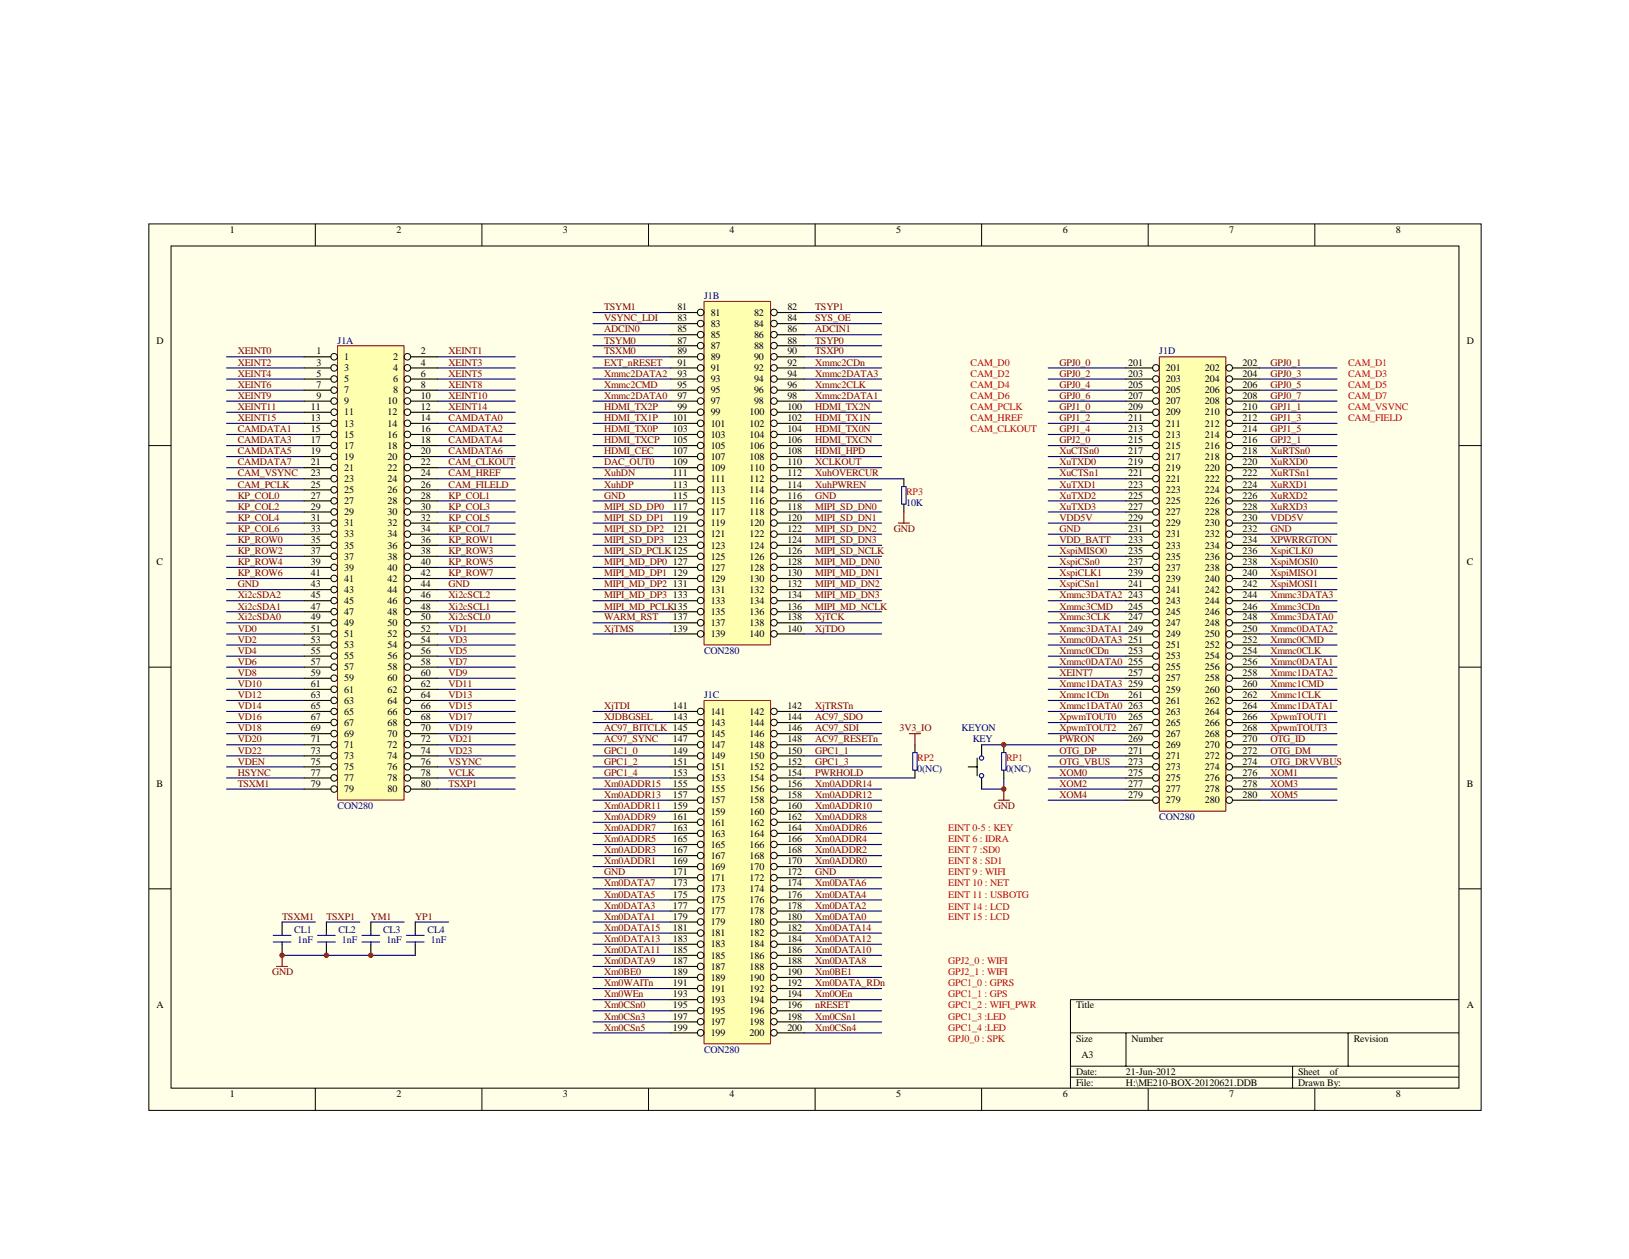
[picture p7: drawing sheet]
<svg xmlns="http://www.w3.org/2000/svg" width="279mm" height="216mm" viewBox="0 0 279 216" stroke-linecap="round" stroke-linejoin="round" font-family="sans-serif">
<defs><g id="words">
<g font-size="1.7">
<text x="39.4" y="39.9">1</text>
<text x="68" y="39.9">2</text>
<text x="96.6" y="39.9">3</text>
<text x="125.1" y="39.9">4</text>
<text x="153.7" y="39.9">5</text>
<text x="182.3" y="39.9">6</text>
<text x="210.8" y="39.9">7</text>
<text x="239.4" y="39.9">8</text>
<text x="116.2" y="53.2">81</text>
<text x="135" y="53.2">82</text>
<text x="26.9" y="58.9">D</text>
<text x="116.2" y="55.1">83</text>
<text x="116.2" y="57">85</text>
<text x="116.2" y="58.9">87</text>
<text x="121.9" y="54.1">81</text>
<text x="121.9" y="56">83</text>
<text x="121.9" y="58">85</text>
<text x="121.9" y="59.9">87</text>
<text x="129.3" y="54.1">82</text>
<text x="129.3" y="56">84</text>
<text x="129.3" y="58">86</text>
<text x="129.3" y="59.9">88</text>
<text x="135" y="55.1">84</text>
<text x="135" y="57">86</text>
<text x="135" y="58.9">88</text>
<text x="251.6" y="58.9">D</text>
<text x="54.3" y="60.8">1</text>
<text x="54.3" y="62.7">3</text>
<text x="54.3" y="64.6">5</text>
<text x="59" y="61.7">1</text>
<text x="59" y="63.6">3</text>
<text x="59" y="65.6">5</text>
<text x="67.4" y="61.7">2</text>
<text x="67.4" y="63.6">4</text>
<text x="67.4" y="65.6">6</text>
<text x="72.2" y="60.8">2</text>
<text x="72.2" y="62.7">4</text>
<text x="72.2" y="64.6">6</text>
<text x="116.2" y="60.8">89</text>
<text x="116.2" y="62.7">91</text>
<text x="116.2" y="64.6">93</text>
<text x="121.9" y="61.7">89</text>
<text x="121.9" y="63.6">91</text>
<text x="121.9" y="65.6">93</text>
<text x="129.3" y="61.7">90</text>
<text x="129.3" y="63.6">92</text>
<text x="129.3" y="65.6">94</text>
<text x="135" y="60.8">90</text>
<text x="135" y="62.7">92</text>
<text x="135" y="64.6">94</text>
<text x="193.5" y="62.7">201</text>
<text x="193.5" y="64.6">203</text>
<text x="200" y="63.6">201</text>
<text x="200" y="65.6">203</text>
<text x="206.7" y="63.6">202</text>
<text x="206.7" y="65.6">204</text>
<text x="213.1" y="62.7">202</text>
<text x="213.1" y="64.6">204</text>
<text x="53.3" y="70.3">11</text>
<text x="54.3" y="66.5">7</text>
<text x="54.3" y="68.4">9</text>
<text x="59" y="67.5">7</text>
<text x="59" y="69.3">9</text>
<text x="59" y="71.2">11</text>
<text x="66.5" y="69.3">10</text>
<text x="66.5" y="71.2">12</text>
<text x="67.4" y="67.5">8</text>
<text x="72.2" y="68.4">10</text>
<text x="72.2" y="70.3">12</text>
<text x="72.2" y="66.5">8</text>
<text x="116.2" y="66.5">95</text>
<text x="116.2" y="68.4">97</text>
<text x="116.2" y="70.3">99</text>
<text x="121.9" y="67.5">95</text>
<text x="121.9" y="69.3">97</text>
<text x="121.9" y="71.2">99</text>
<text x="128.6" y="71.2">100</text>
<text x="129.3" y="67.5">96</text>
<text x="129.3" y="69.3">98</text>
<text x="135" y="70.3">100</text>
<text x="135" y="66.5">96</text>
<text x="135" y="68.4">98</text>
<text x="193.5" y="66.5">205</text>
<text x="193.5" y="68.4">207</text>
<text x="193.5" y="70.3">209</text>
<text x="200" y="67.5">205</text>
<text x="200" y="69.3">207</text>
<text x="200" y="71.2">209</text>
<text x="206.7" y="67.5">206</text>
<text x="206.7" y="69.3">208</text>
<text x="206.7" y="71.2">210</text>
<text x="213.1" y="66.5">206</text>
<text x="213.1" y="68.4">208</text>
<text x="213.1" y="70.3">210</text>
<text x="53.3" y="72.2">13</text>
<text x="53.3" y="74.1">15</text>
<text x="53.3" y="76">17</text>
<text x="53.3" y="77.9">19</text>
<text x="59" y="73.2">13</text>
<text x="59" y="75.1">15</text>
<text x="59" y="77">17</text>
<text x="66.5" y="73.2">14</text>
<text x="66.5" y="75.1">16</text>
<text x="66.5" y="77">18</text>
<text x="72.2" y="72.2">14</text>
<text x="72.2" y="74.1">16</text>
<text x="72.2" y="76">18</text>
<text x="72.2" y="77.9">20</text>
<text x="115.4" y="72.2">101</text>
<text x="115.4" y="74.1">103</text>
<text x="115.4" y="76">105</text>
<text x="115.4" y="77.9">107</text>
<text x="121.9" y="73.2">101</text>
<text x="121.9" y="75.1">103</text>
<text x="121.9" y="77">105</text>
<text x="128.6" y="73.2">102</text>
<text x="128.6" y="75.1">104</text>
<text x="128.6" y="77">106</text>
<text x="135" y="72.2">102</text>
<text x="135" y="74.1">104</text>
<text x="135" y="76">106</text>
<text x="135" y="77.9">108</text>
<text x="193.5" y="72.2">211</text>
<text x="193.5" y="74.1">213</text>
<text x="193.5" y="76">215</text>
<text x="193.5" y="77.9">217</text>
<text x="200" y="73.2">211</text>
<text x="200" y="75.1">213</text>
<text x="200" y="77">215</text>
<text x="206.7" y="73.2">212</text>
<text x="206.7" y="75.1">214</text>
<text x="206.7" y="77">216</text>
<text x="213.1" y="72.2">212</text>
<text x="213.1" y="74.1">214</text>
<text x="213.1" y="76">216</text>
<text x="213.1" y="77.9">218</text>
<text x="53.3" y="79.8">21</text>
<text x="53.3" y="81.7">23</text>
<text x="53.3" y="83.6">25</text>
<text x="59" y="78.8">19</text>
<text x="59" y="80.8">21</text>
<text x="59" y="82.7">23</text>
<text x="66.5" y="78.8">20</text>
<text x="66.5" y="80.8">22</text>
<text x="66.5" y="82.7">24</text>
<text x="72.2" y="79.8">22</text>
<text x="72.2" y="81.7">24</text>
<text x="72.2" y="83.6">26</text>
<text x="115.4" y="79.8">109</text>
<text x="115.4" y="81.7">111</text>
<text x="115.4" y="83.6">113</text>
<text x="121.9" y="78.8">107</text>
<text x="121.9" y="80.8">109</text>
<text x="121.9" y="82.7">111</text>
<text x="128.6" y="78.8">108</text>
<text x="128.6" y="80.8">110</text>
<text x="128.6" y="82.7">112</text>
<text x="135" y="79.8">110</text>
<text x="135" y="81.7">112</text>
<text x="135" y="83.6">114</text>
<text x="193.5" y="79.8">219</text>
<text x="193.5" y="81.7">221</text>
<text x="193.5" y="83.6">223</text>
<text x="200" y="78.8">217</text>
<text x="200" y="80.8">219</text>
<text x="200" y="82.7">221</text>
<text x="206.7" y="78.8">218</text>
<text x="206.7" y="80.8">220</text>
<text x="206.7" y="82.7">222</text>
<text x="213.1" y="79.8">220</text>
<text x="213.1" y="81.7">222</text>
<text x="213.1" y="83.6">224</text>
<text x="53.3" y="85.5">27</text>
<text x="53.3" y="87.4">29</text>
<text x="53.3" y="89.3">31</text>
<text x="59" y="84.6">25</text>
<text x="59" y="86.5">27</text>
<text x="59" y="88.3">29</text>
<text x="66.5" y="84.6">26</text>
<text x="66.5" y="86.5">28</text>
<text x="66.5" y="88.3">30</text>
<text x="72.2" y="85.5">28</text>
<text x="72.2" y="87.4">30</text>
<text x="72.2" y="89.3">32</text>
<text x="115.4" y="85.5">115</text>
<text x="115.4" y="87.4">117</text>
<text x="115.4" y="89.3">119</text>
<text x="121.9" y="84.6">113</text>
<text x="121.9" y="86.5">115</text>
<text x="121.9" y="88.3">117</text>
<text x="128.6" y="84.6">114</text>
<text x="128.6" y="86.5">116</text>
<text x="128.6" y="88.3">118</text>
<text x="135" y="85.5">116</text>
<text x="135" y="87.4">118</text>
<text x="135" y="89.3">120</text>
<text x="193.5" y="85.5">225</text>
<text x="193.5" y="87.4">227</text>
<text x="193.5" y="89.3">229</text>
<text x="200" y="84.6">223</text>
<text x="200" y="86.5">225</text>
<text x="200" y="88.3">227</text>
<text x="206.7" y="84.6">224</text>
<text x="206.7" y="86.5">226</text>
<text x="206.7" y="88.3">228</text>
<text x="213.1" y="85.5">226</text>
<text x="213.1" y="87.4">228</text>
<text x="213.1" y="89.3">230</text>
<text x="53.3" y="91.2">33</text>
<text x="53.3" y="93.1">35</text>
<text x="53.3" y="95">37</text>
<text x="59" y="90.3">31</text>
<text x="59" y="92.2">33</text>
<text x="59" y="94.1">35</text>
<text x="59" y="96">37</text>
<text x="66.5" y="90.3">32</text>
<text x="66.5" y="92.2">34</text>
<text x="66.5" y="94.1">36</text>
<text x="66.5" y="96">38</text>
<text x="72.2" y="91.2">34</text>
<text x="72.2" y="93.1">36</text>
<text x="72.2" y="95">38</text>
<text x="115.4" y="91.2">121</text>
<text x="115.4" y="93.1">123</text>
<text x="121.9" y="90.3">119</text>
<text x="121.9" y="92.2">121</text>
<text x="121.9" y="94.1">123</text>
<text x="121.9" y="96">125</text>
<text x="128.6" y="90.3">120</text>
<text x="128.6" y="92.2">122</text>
<text x="128.6" y="94.1">124</text>
<text x="128.6" y="96">126</text>
<text x="135" y="91.2">122</text>
<text x="135" y="93.1">124</text>
<text x="135" y="95">126</text>
<text x="193.5" y="91.2">231</text>
<text x="193.5" y="93.1">233</text>
<text x="193.5" y="95">235</text>
<text x="200" y="90.3">229</text>
<text x="200" y="92.2">231</text>
<text x="200" y="94.1">233</text>
<text x="200" y="96">235</text>
<text x="206.7" y="90.3">230</text>
<text x="206.7" y="92.2">232</text>
<text x="206.7" y="94.1">234</text>
<text x="206.7" y="96">236</text>
<text x="213.1" y="91.2">232</text>
<text x="213.1" y="93.1">234</text>
<text x="213.1" y="95">236</text>
<text x="26.9" y="96.9">C</text>
<text x="53.3" y="96.9">39</text>
<text x="53.3" y="98.8">41</text>
<text x="53.3" y="100.7">43</text>
<text x="59" y="97.9">39</text>
<text x="59" y="99.8">41</text>
<text x="59" y="101.7">43</text>
<text x="66.5" y="97.9">40</text>
<text x="66.5" y="99.8">42</text>
<text x="66.5" y="101.7">44</text>
<text x="72.2" y="96.9">40</text>
<text x="72.2" y="98.8">42</text>
<text x="72.2" y="100.7">44</text>
<text x="115.4" y="96.9">127</text>
<text x="115.4" y="98.8">129</text>
<text x="115.4" y="100.7">131</text>
<text x="121.9" y="97.9">127</text>
<text x="121.9" y="99.8">129</text>
<text x="121.9" y="101.7">131</text>
<text x="128.6" y="97.9">128</text>
<text x="128.6" y="99.8">130</text>
<text x="128.6" y="101.7">132</text>
<text x="135" y="96.9">128</text>
<text x="135" y="98.8">130</text>
<text x="135" y="100.7">132</text>
<text x="193.5" y="96.9">237</text>
<text x="193.5" y="98.8">239</text>
<text x="193.5" y="100.7">241</text>
<text x="200" y="97.9">237</text>
<text x="200" y="99.8">239</text>
<text x="200" y="101.7">241</text>
<text x="206.7" y="97.9">238</text>
<text x="206.7" y="99.8">240</text>
<text x="206.7" y="101.7">242</text>
<text x="213.1" y="96.9">238</text>
<text x="213.1" y="98.8">240</text>
<text x="213.1" y="100.7">242</text>
<text x="251.6" y="96.9">C</text>
<text x="53.3" y="102.6">45</text>
<text x="53.3" y="104.5">47</text>
<text x="53.3" y="106.4">49</text>
<text x="59" y="103.6">45</text>
<text x="59" y="105.5">47</text>
<text x="59" y="107.4">49</text>
<text x="66.5" y="103.6">46</text>
<text x="66.5" y="105.5">48</text>
<text x="66.5" y="107.4">50</text>
<text x="72.2" y="102.6">46</text>
<text x="72.2" y="104.5">48</text>
<text x="72.2" y="106.4">50</text>
<text x="115.4" y="102.6">133</text>
<text x="115.4" y="106.4">137</text>
<text x="121.9" y="103.6">133</text>
<text x="121.9" y="105.5">135</text>
<text x="121.9" y="107.4">137</text>
<text x="128.6" y="103.6">134</text>
<text x="128.6" y="105.5">136</text>
<text x="128.6" y="107.4">138</text>
<text x="135" y="102.6">134</text>
<text x="135" y="104.5">136</text>
<text x="135" y="106.4">138</text>
<text x="193.5" y="102.6">243</text>
<text x="193.5" y="104.5">245</text>
<text x="193.5" y="106.4">247</text>
<text x="200" y="103.6">243</text>
<text x="200" y="105.5">245</text>
<text x="200" y="107.4">247</text>
<text x="206.7" y="103.6">244</text>
<text x="206.7" y="105.5">246</text>
<text x="206.7" y="107.4">248</text>
<text x="213.1" y="102.6">244</text>
<text x="213.1" y="104.5">246</text>
<text x="213.1" y="106.4">248</text>
<text x="53.3" y="108.3">51</text>
<text x="53.3" y="110.2">53</text>
<text x="53.3" y="112.1">55</text>
<text x="59" y="109.3">51</text>
<text x="59" y="111.2">53</text>
<text x="59" y="113.1">55</text>
<text x="66.5" y="109.3">52</text>
<text x="66.5" y="111.2">54</text>
<text x="66.5" y="113.1">56</text>
<text x="72.2" y="108.3">52</text>
<text x="72.2" y="110.2">54</text>
<text x="72.2" y="112.1">56</text>
<text x="115.4" y="108.3">139</text>
<text x="121.9" y="109.3">139</text>
<text x="128.6" y="109.3">140</text>
<text x="135" y="108.3">140</text>
<text x="193.5" y="110.2">251</text>
<text x="193.5" y="112.1">253</text>
<text x="193.5" y="108.3">249</text>
<text x="200" y="111.2">251</text>
<text x="200" y="113.1">253</text>
<text x="200" y="109.3">249</text>
<text x="206.7" y="111.2">252</text>
<text x="206.7" y="113.1">254</text>
<text x="206.7" y="109.3">250</text>
<text x="213.1" y="110.2">252</text>
<text x="213.1" y="112.1">254</text>
<text x="213.1" y="108.3">250</text>
<text x="53.3" y="114">57</text>
<text x="53.3" y="115.9">59</text>
<text x="53.3" y="117.8">61</text>
<text x="53.3" y="119.7">63</text>
<text x="59" y="115">57</text>
<text x="59" y="116.9">59</text>
<text x="59" y="118.8">61</text>
<text x="66.5" y="115">58</text>
<text x="66.5" y="116.9">60</text>
<text x="66.5" y="118.8">62</text>
<text x="72.2" y="114">58</text>
<text x="72.2" y="115.9">60</text>
<text x="72.2" y="117.8">62</text>
<text x="72.2" y="119.7">64</text>
<text x="193.5" y="114">255</text>
<text x="193.5" y="115.9">257</text>
<text x="193.5" y="117.8">259</text>
<text x="193.5" y="119.7">261</text>
<text x="200" y="115">255</text>
<text x="200" y="116.9">257</text>
<text x="200" y="118.8">259</text>
<text x="206.7" y="115">256</text>
<text x="206.7" y="116.9">258</text>
<text x="206.7" y="118.8">260</text>
<text x="213.1" y="114">256</text>
<text x="213.1" y="115.9">258</text>
<text x="213.1" y="117.8">260</text>
<text x="213.1" y="119.7">262</text>
<text x="53.3" y="121.6">65</text>
<text x="53.3" y="123.5">67</text>
<text x="53.3" y="125.4">69</text>
<text x="59" y="120.7">63</text>
<text x="59" y="122.6">65</text>
<text x="59" y="124.5">67</text>
<text x="66.5" y="120.7">64</text>
<text x="66.5" y="122.6">66</text>
<text x="66.5" y="124.5">68</text>
<text x="72.2" y="121.6">66</text>
<text x="72.2" y="123.5">68</text>
<text x="72.2" y="125.4">70</text>
<text x="115.4" y="121.6">141</text>
<text x="115.4" y="123.5">143</text>
<text x="121.9" y="122.6">141</text>
<text x="121.9" y="124.5">143</text>
<text x="128.6" y="122.6">142</text>
<text x="128.6" y="124.5">144</text>
<text x="135" y="121.6">142</text>
<text x="135" y="123.5">144</text>
<text x="135" y="125.4">146</text>
<text x="193.5" y="121.6">263</text>
<text x="193.5" y="123.5">265</text>
<text x="193.5" y="125.4">267</text>
<text x="200" y="120.7">261</text>
<text x="200" y="122.6">263</text>
<text x="200" y="124.5">265</text>
<text x="206.7" y="120.7">262</text>
<text x="206.7" y="122.6">264</text>
<text x="206.7" y="124.5">266</text>
<text x="213.1" y="121.6">264</text>
<text x="213.1" y="123.5">266</text>
<text x="213.1" y="125.4">268</text>
<text x="53.3" y="127.3">71</text>
<text x="53.3" y="129.2">73</text>
<text x="53.3" y="131.1">75</text>
<text x="59" y="126.4">69</text>
<text x="59" y="128.3">71</text>
<text x="59" y="130.2">73</text>
<text x="66.5" y="126.4">70</text>
<text x="66.5" y="128.3">72</text>
<text x="66.5" y="130.2">74</text>
<text x="72.2" y="127.3">72</text>
<text x="72.2" y="129.2">74</text>
<text x="72.2" y="131.1">76</text>
<text x="115.4" y="131.1">151</text>
<text x="115.4" y="127.3">147</text>
<text x="115.4" y="129.2">149</text>
<text x="121.9" y="126.4">145</text>
<text x="121.9" y="128.3">147</text>
<text x="121.9" y="130.2">149</text>
<text x="128.6" y="126.4">146</text>
<text x="128.6" y="128.3">148</text>
<text x="128.6" y="130.2">150</text>
<text x="135" y="131.1">152</text>
<text x="135" y="127.3">148</text>
<text x="135" y="129.2">150</text>
<text x="193.5" y="127.3">269</text>
<text x="193.5" y="129.2">271</text>
<text x="193.5" y="131.1">273</text>
<text x="200" y="126.4">267</text>
<text x="200" y="128.3">269</text>
<text x="200" y="130.2">271</text>
<text x="206.7" y="126.4">268</text>
<text x="206.7" y="128.3">270</text>
<text x="206.7" y="130.2">272</text>
<text x="213.1" y="127.3">270</text>
<text x="213.1" y="129.2">272</text>
<text x="213.1" y="131.1">274</text>
<text x="26.9" y="134.9">B</text>
<text x="53.3" y="133">77</text>
<text x="53.3" y="134.9">79</text>
<text x="59" y="132.1">75</text>
<text x="59" y="134">77</text>
<text x="59" y="135.9">79</text>
<text x="66.5" y="132.1">76</text>
<text x="66.5" y="134">78</text>
<text x="66.5" y="135.9">80</text>
<text x="72.2" y="133">78</text>
<text x="72.2" y="134.9">80</text>
<text x="115.4" y="133">153</text>
<text x="115.4" y="134.9">155</text>
<text x="115.4" y="136.8">157</text>
<text x="121.9" y="132.1">151</text>
<text x="121.9" y="134">153</text>
<text x="121.9" y="135.9">155</text>
<text x="121.9" y="137.8">157</text>
<text x="128.6" y="132.1">152</text>
<text x="128.6" y="134">154</text>
<text x="128.6" y="135.9">156</text>
<text x="128.6" y="137.8">158</text>
<text x="135" y="133">154</text>
<text x="135" y="134.9">156</text>
<text x="135" y="136.8">158</text>
<text x="193.5" y="133">275</text>
<text x="193.5" y="134.9">277</text>
<text x="193.5" y="136.8">279</text>
<text x="200" y="132.1">273</text>
<text x="200" y="134">275</text>
<text x="200" y="135.9">277</text>
<text x="200" y="137.8">279</text>
<text x="206.7" y="132.1">274</text>
<text x="206.7" y="134">276</text>
<text x="206.7" y="135.9">278</text>
<text x="206.7" y="137.8">280</text>
<text x="213.1" y="133">276</text>
<text x="213.1" y="134.9">278</text>
<text x="213.1" y="136.8">280</text>
<text x="251.6" y="134.9">B</text>
<text x="115.4" y="138.7">159</text>
<text x="115.4" y="140.6">161</text>
<text x="115.4" y="142.5">163</text>
<text x="121.9" y="139.7">159</text>
<text x="121.9" y="141.6">161</text>
<text x="121.9" y="143.5">163</text>
<text x="128.6" y="139.7">160</text>
<text x="128.6" y="141.6">162</text>
<text x="128.6" y="143.5">164</text>
<text x="135" y="138.7">160</text>
<text x="135" y="140.6">162</text>
<text x="135" y="142.5">164</text>
<text x="115.4" y="144.4">165</text>
<text x="115.4" y="146.3">167</text>
<text x="115.4" y="148.2">169</text>
<text x="121.9" y="145.4">165</text>
<text x="121.9" y="147.3">167</text>
<text x="121.9" y="149.2">169</text>
<text x="128.6" y="145.4">166</text>
<text x="128.6" y="147.3">168</text>
<text x="128.6" y="149.2">170</text>
<text x="135" y="144.4">166</text>
<text x="135" y="146.3">168</text>
<text x="135" y="148.2">170</text>
<text x="115.4" y="150.1">171</text>
<text x="115.4" y="152">173</text>
<text x="115.4" y="153.9">175</text>
<text x="115.4" y="155.8">177</text>
<text x="121.9" y="151.1">171</text>
<text x="121.9" y="153">173</text>
<text x="121.9" y="154.9">175</text>
<text x="128.6" y="151.1">172</text>
<text x="128.6" y="153">174</text>
<text x="128.6" y="154.9">176</text>
<text x="135" y="150.1">172</text>
<text x="135" y="152">174</text>
<text x="135" y="153.9">176</text>
<text x="135" y="155.8">178</text>
<text x="115.4" y="157.7">179</text>
<text x="115.4" y="159.6">181</text>
<text x="115.4" y="161.5">183</text>
<text x="121.9" y="156.8">177</text>
<text x="121.9" y="158.7">179</text>
<text x="121.9" y="160.6">181</text>
<text x="128.6" y="156.8">178</text>
<text x="128.6" y="158.7">180</text>
<text x="128.6" y="160.6">182</text>
<text x="135" y="157.7">180</text>
<text x="135" y="159.6">182</text>
<text x="135" y="161.5">184</text>
<text x="115.4" y="163.4">185</text>
<text x="115.4" y="165.3">187</text>
<text x="115.4" y="167.2">189</text>
<text x="121.9" y="162.5">183</text>
<text x="121.9" y="164.4">185</text>
<text x="121.9" y="166.3">187</text>
<text x="128.6" y="162.5">184</text>
<text x="128.6" y="164.4">186</text>
<text x="128.6" y="166.3">188</text>
<text x="135" y="163.4">186</text>
<text x="135" y="165.3">188</text>
<text x="135" y="167.2">190</text>
<text x="26.9" y="172.9">A</text>
<text x="115.4" y="169.1">191</text>
<text x="115.4" y="171">193</text>
<text x="115.4" y="172.9">195</text>
<text x="121.9" y="168.2">189</text>
<text x="121.9" y="170.1">191</text>
<text x="121.9" y="172">193</text>
<text x="121.9" y="173.9">195</text>
<text x="128.6" y="168.2">190</text>
<text x="128.6" y="170.1">192</text>
<text x="128.6" y="172">194</text>
<text x="128.6" y="173.9">196</text>
<text x="135" y="169.1">192</text>
<text x="135" y="171">194</text>
<text x="135" y="172.9">196</text>
<text x="184.6" y="172.9">Title</text>
<text x="251.6" y="172.9">A</text>
<text x="115.4" y="174.8">197</text>
<text x="115.4" y="176.7">199</text>
<text x="121.9" y="175.8">197</text>
<text x="121.9" y="177.7">199</text>
<text x="128.6" y="175.8">198</text>
<text x="128.6" y="177.7">200</text>
<text x="135" y="174.8">198</text>
<text x="135" y="176.7">200</text>
<text x="184.6" y="178.6">Size</text>
<text x="194.1" y="178.6">Number</text>
<text x="232.2" y="178.6">Revision</text>
<text x="184.6" y="184.3">Date:</text>
<text x="185.5" y="181.5">A3</text>
<text x="193.1" y="184.3">21-Jun-2012</text>
<text x="222.7" y="184.3">Sheet</text>
<text x="228.1" y="184.3">of</text>
<text x="39.4" y="188.1">1</text>
<text x="68" y="188.1">2</text>
<text x="96.6" y="188.1">3</text>
<text x="125.1" y="188.1">4</text>
<text x="153.7" y="188.1">5</text>
<text x="182.3" y="188.1">6</text>
<text x="184.6" y="186.2">File:</text>
<text x="193.1" y="186.2">H:\ME210-BOX-20120621.DDB</text>
<text x="210.8" y="188.1">7</text>
<text x="222.7" y="186.2">Drawn By:</text>
<text x="239.4" y="188.1">8</text>
</g>
<g font-size="1.7" fill="#800000">
<text x="103.6" y="53.2">TSYM1</text>
<text x="139.8" y="53.2">TSYP1</text>
<text x="103.6" y="58.9">TSYM0</text>
<text x="103.6" y="55.1">VSYNC_LDI</text>
<text x="103.6" y="57">ADCIN0</text>
<text x="139.8" y="58.9">TSYP0</text>
<text x="139.8" y="55.1">SYS_OE</text>
<text x="139.8" y="57">ADCIN1</text>
<text x="40.8" y="60.8">XEINT0</text>
<text x="40.8" y="62.7">XEINT2</text>
<text x="40.8" y="64.6">XEINT4</text>
<text x="76.9" y="60.8">XEINT1</text>
<text x="76.9" y="62.7">XEINT3</text>
<text x="76.9" y="64.6">XEINT5</text>
<text x="103.6" y="62.7">EXT_nRESET</text>
<text x="103.6" y="64.6">Xmmc2DATA2</text>
<text x="103.6" y="60.8">TSXM0</text>
<text x="139.8" y="60.8">TSXP0</text>
<text x="139.8" y="64.6">Xmmc2DATA3</text>
<text x="139.8" y="62.7">Xmmc2CDn</text>
<text x="181.7" y="64.6">GPJ0_2</text>
<text x="181.7" y="62.7">GPJ0_0</text>
<text x="217.9" y="64.6">GPJ0_3</text>
<text x="217.9" y="62.7">GPJ0_1</text>
<text x="40.8" y="66.5">XEINT6</text>
<text x="40.8" y="68.4">XEINT9</text>
<text x="40.8" y="70.3">XEINT11</text>
<text x="76.9" y="70.3">XEINT14</text>
<text x="76.9" y="66.5">XEINT8</text>
<text x="76.9" y="68.4">XEINT10</text>
<text x="103.6" y="68.4">Xmmc2DATA0</text>
<text x="103.6" y="70.3">HDMI_TX2P</text>
<text x="103.6" y="66.5">Xmmc2CMD</text>
<text x="139.8" y="68.4">Xmmc2DATA1</text>
<text x="139.8" y="70.3">HDMI_TX2N</text>
<text x="139.8" y="66.5">Xmmc2CLK</text>
<text x="181.7" y="66.5">GPJ0_4</text>
<text x="181.7" y="68.4">GPJ0_6</text>
<text x="181.7" y="70.3">GPJ1_0</text>
<text x="217.9" y="66.5">GPJ0_5</text>
<text x="217.9" y="68.4">GPJ0_7</text>
<text x="217.9" y="70.3">GPJ1_1</text>
<text x="40.8" y="72.2">XEINT15</text>
<text x="40.8" y="74.1">CAMDATA1</text>
<text x="40.8" y="76">CAMDATA3</text>
<text x="40.8" y="77.9">CAMDATA5</text>
<text x="76.9" y="72.2">CAMDATA0</text>
<text x="76.9" y="74.1">CAMDATA2</text>
<text x="76.9" y="76">CAMDATA4</text>
<text x="76.9" y="77.9">CAMDATA6</text>
<text x="103.6" y="77.9">HDMI_CEC</text>
<text x="103.6" y="72.2">HDMI_TX1P</text>
<text x="103.6" y="74.1">HDMI_TX0P</text>
<text x="103.6" y="76">HDMI_TXCP</text>
<text x="139.8" y="77.9">HDMI_HPD</text>
<text x="139.8" y="72.2">HDMI_TX1N</text>
<text x="139.8" y="74.1">HDMI_TX0N</text>
<text x="139.8" y="76">HDMI_TXCN</text>
<text x="181.7" y="72.2">GPJ1_2</text>
<text x="181.7" y="74.1">GPJ1_4</text>
<text x="181.7" y="76">GPJ2_0</text>
<text x="181.7" y="77.9">XuCTSn0</text>
<text x="217.9" y="72.2">GPJ1_3</text>
<text x="217.9" y="74.1">GPJ1_5</text>
<text x="217.9" y="76">GPJ2_1</text>
<text x="217.9" y="77.9">XuRTSn0</text>
<text x="40.8" y="79.8">CAMDATA7</text>
<text x="40.8" y="81.7">CAM_VSYNC</text>
<text x="40.8" y="83.6">CAM_PCLK</text>
<text x="76.9" y="81.7">CAM_HREF</text>
<text x="76.9" y="79.8">CAM_CLKOUT</text>
<text x="76.9" y="83.6">CAM_FILELD</text>
<text x="103.6" y="79.8">DAC_OUT0</text>
<text x="103.6" y="83.6">XuhDP</text>
<text x="103.6" y="81.7">XuhDN</text>
<text x="139.8" y="81.7">XuhOVERCUR</text>
<text x="139.8" y="83.6">XuhPWREN</text>
<text x="139.8" y="79.8">XCLKOUT</text>
<text x="181.7" y="81.7">XuCTSn1</text>
<text x="181.7" y="83.6">XuTXD1</text>
<text x="181.7" y="79.8">XuTXD0</text>
<text x="217.9" y="83.6">XuRXD1</text>
<text x="217.9" y="79.8">XuRXD0</text>
<text x="217.9" y="81.7">XuRTSn1</text>
<text x="40.8" y="85.5">KP_COL0</text>
<text x="40.8" y="87.4">KP_COL2</text>
<text x="40.8" y="89.3">KP_COL4</text>
<text x="76.9" y="85.5">KP_COL1</text>
<text x="76.9" y="87.4">KP_COL3</text>
<text x="76.9" y="89.3">KP_COL5</text>
<text x="103.6" y="87.4">MIPI_SD_DP0</text>
<text x="103.6" y="89.3">MIPI_SD_DP1</text>
<text x="103.6" y="85.5">GND</text>
<text x="139.8" y="85.5">GND</text>
<text x="139.8" y="87.4">MIPI_SD_DN0</text>
<text x="139.8" y="89.3">MIPI_SD_DN1</text>
<text x="181.7" y="87.4">XuTXD3</text>
<text x="181.7" y="85.5">XuTXD2</text>
<text x="181.7" y="89.3">VDD5V</text>
<text x="217.9" y="89.3">VDD5V</text>
<text x="217.9" y="87.4">XuRXD3</text>
<text x="217.9" y="85.5">XuRXD2</text>
<text x="40.8" y="91.2">KP_COL6</text>
<text x="40.8" y="93.1">KP_ROW0</text>
<text x="40.8" y="95">KP_ROW2</text>
<text x="76.9" y="91.2">KP_COL7</text>
<text x="76.9" y="93.1">KP_ROW1</text>
<text x="76.9" y="95">KP_ROW3</text>
<text x="103.6" y="95">MIPI_SD_PCLK125</text>
<text x="103.6" y="91.2">MIPI_SD_DP2</text>
<text x="103.6" y="93.1">MIPI_SD_DP3</text>
<text x="139.8" y="95">MIPI_SD_NCLK</text>
<text x="139.8" y="91.2">MIPI_SD_DN2</text>
<text x="139.8" y="93.1">MIPI_SD_DN3</text>
<text x="153.3" y="91.2">GND</text>
<text x="181.7" y="91.2">GND</text>
<text x="181.7" y="95">XspiMISO0</text>
<text x="181.7" y="93.1">VDD_BATT</text>
<text x="217.9" y="91.2">GND</text>
<text x="217.9" y="95">XspiCLK0</text>
<text x="217.9" y="93.1">XPWRRGTON</text>
<text x="40.8" y="100.7">GND</text>
<text x="40.8" y="96.9">KP_ROW4</text>
<text x="40.8" y="98.8">KP_ROW6</text>
<text x="76.9" y="100.7">GND</text>
<text x="76.9" y="96.9">KP_ROW5</text>
<text x="76.9" y="98.8">KP_ROW7</text>
<text x="103.6" y="96.9">MIPI_MD_DP0</text>
<text x="103.6" y="98.8">MIPI_MD_DP1</text>
<text x="103.6" y="100.7">MIPI_MD_DP2</text>
<text x="139.8" y="96.9">MIPI_MD_DN0</text>
<text x="139.8" y="98.8">MIPI_MD_DN1</text>
<text x="139.8" y="100.7">MIPI_MD_DN2</text>
<text x="181.7" y="96.9">XspiCSn0</text>
<text x="181.7" y="100.7">XspiCSn1</text>
<text x="181.7" y="98.8">XspiCLK1</text>
<text x="217.9" y="96.9">XspiMOSI0</text>
<text x="217.9" y="100.7">XspiMOSI1</text>
<text x="217.9" y="98.8">XspiMISO1</text>
<text x="40.8" y="106.4">Xi2cSDA0</text>
<text x="40.8" y="104.5">Xi2cSDA1</text>
<text x="40.8" y="102.6">Xi2cSDA2</text>
<text x="76.9" y="106.4">Xi2cSCL0</text>
<text x="76.9" y="104.5">Xi2cSCL1</text>
<text x="76.9" y="102.6">Xi2cSCL2</text>
<text x="103.6" y="104.5">MIPI_MD_PCLK135</text>
<text x="103.6" y="102.6">MIPI_MD_DP3</text>
<text x="103.6" y="106.4">WARM_RST</text>
<text x="139.8" y="106.4">XjTCK</text>
<text x="139.8" y="104.5">MIPI_MD_NCLK</text>
<text x="139.8" y="102.6">MIPI_MD_DN3</text>
<text x="181.7" y="104.5">Xmmc3CMD</text>
<text x="181.7" y="106.4">Xmmc3CLK</text>
<text x="181.7" y="102.6">Xmmc3DATA2</text>
<text x="217.9" y="104.5">Xmmc3CDn</text>
<text x="217.9" y="102.6">Xmmc3DATA3</text>
<text x="217.9" y="106.4">Xmmc3DATA0</text>
<text x="40.8" y="108.3">VD0</text>
<text x="40.8" y="110.2">VD2</text>
<text x="40.8" y="112.1">VD4</text>
<text x="76.9" y="108.3">VD1</text>
<text x="76.9" y="110.2">VD3</text>
<text x="76.9" y="112.1">VD5</text>
<text x="103.6" y="108.3">XjTMS</text>
<text x="139.8" y="108.3">XjTDO</text>
<text x="181.7" y="112.1">Xmmc0CDn</text>
<text x="181.7" y="108.3">Xmmc3DATA1</text>
<text x="181.7" y="110.2">Xmmc0DATA3</text>
<text x="217.9" y="110.2">Xmmc0CMD</text>
<text x="217.9" y="112.1">Xmmc0CLK</text>
<text x="217.9" y="108.3">Xmmc0DATA2</text>
<text x="40.8" y="114">VD6</text>
<text x="40.8" y="115.9">VD8</text>
<text x="40.8" y="117.8">VD10</text>
<text x="40.8" y="119.7">VD12</text>
<text x="76.9" y="114">VD7</text>
<text x="76.9" y="115.9">VD9</text>
<text x="76.9" y="117.8">VD11</text>
<text x="76.9" y="119.7">VD13</text>
<text x="181.7" y="115.9">XEINT7</text>
<text x="181.7" y="119.7">Xmmc1CDn</text>
<text x="181.7" y="117.8">Xmmc1DATA3</text>
<text x="181.7" y="114">Xmmc0DATA0</text>
<text x="217.9" y="114">Xmmc0DATA1</text>
<text x="217.9" y="117.8">Xmmc1CMD</text>
<text x="217.9" y="119.7">Xmmc1CLK</text>
<text x="217.9" y="115.9">Xmmc1DATA2</text>
<text x="40.8" y="123.5">VD16</text>
<text x="40.8" y="125.4">VD18</text>
<text x="40.8" y="121.6">VD14</text>
<text x="76.9" y="123.5">VD17</text>
<text x="76.9" y="125.4">VD19</text>
<text x="76.9" y="121.6">VD15</text>
<text x="103.6" y="123.5">XJDBGSEL</text>
<text x="103.6" y="125.4">AC97_BITCLK 145</text>
<text x="103.6" y="121.6">XjTDI</text>
<text x="139.8" y="125.4">AC97_SDI</text>
<text x="139.8" y="123.5">AC97_SDO</text>
<text x="139.8" y="121.6">XjTRSTn</text>
<text x="154.3" y="125.4">3V3_IO</text>
<text x="181.7" y="123.5">XpwmTOUT0</text>
<text x="181.7" y="125.4">XpwmTOUT2</text>
<text x="181.7" y="121.6">Xmmc1DATA0</text>
<text x="217.9" y="123.5">XpwmTOUT1</text>
<text x="217.9" y="125.4">XpwmTOUT3</text>
<text x="217.9" y="121.6">Xmmc1DATA1</text>
<text x="40.8" y="127.3">VD20</text>
<text x="40.8" y="129.2">VD22</text>
<text x="40.8" y="131.1">VDEN</text>
<text x="76.9" y="127.3">VD21</text>
<text x="76.9" y="129.2">VD23</text>
<text x="76.9" y="131.1">VSYNC</text>
<text x="103.6" y="127.3">AC97_SYNC</text>
<text x="103.6" y="129.2">GPC1_0</text>
<text x="103.6" y="131.1">GPC1_2</text>
<text x="139.8" y="129.2">GPC1_1</text>
<text x="139.8" y="131.1">GPC1_3</text>
<text x="139.8" y="127.3">AC97_RESETn</text>
<text x="181.7" y="127.3">PWRON</text>
<text x="181.7" y="131.1">OTG_VBUS</text>
<text x="181.7" y="129.2">OTG_DP</text>
<text x="217.9" y="129.2">OTG_DM</text>
<text x="217.9" y="131.1">OTG_DRVVBUS</text>
<text x="217.9" y="127.3">OTG_ID</text>
<text x="40.8" y="134.9">TSXM1</text>
<text x="40.8" y="133">HSYNC</text>
<text x="76.9" y="134.9">TSXP1</text>
<text x="76.9" y="133">VCLK</text>
<text x="103.6" y="136.8">Xm0ADDR13</text>
<text x="103.6" y="134.9">Xm0ADDR15</text>
<text x="103.6" y="133">GPC1_4</text>
<text x="139.8" y="133">PWRHOLD</text>
<text x="139.8" y="136.8">Xm0ADDR12</text>
<text x="139.8" y="134.9">Xm0ADDR14</text>
<text x="181.7" y="133">XOM0</text>
<text x="181.7" y="134.9">XOM2</text>
<text x="181.7" y="136.8">XOM4</text>
<text x="217.9" y="133">XOM1</text>
<text x="217.9" y="134.9">XOM3</text>
<text x="217.9" y="136.8">XOM5</text>
<text x="103.6" y="142.5">Xm0ADDR7</text>
<text x="103.6" y="140.6">Xm0ADDR9</text>
<text x="103.6" y="138.7">Xm0ADDR11</text>
<text x="139.8" y="142.5">Xm0ADDR6</text>
<text x="139.8" y="140.6">Xm0ADDR8</text>
<text x="139.8" y="138.7">Xm0ADDR10</text>
<text x="170.5" y="138.7">GND</text>
<text x="103.6" y="148.2">Xm0ADDR1</text>
<text x="103.6" y="146.3">Xm0ADDR3</text>
<text x="103.6" y="144.4">Xm0ADDR5</text>
<text x="139.8" y="148.2">Xm0ADDR0</text>
<text x="139.8" y="146.3">Xm0ADDR2</text>
<text x="139.8" y="144.4">Xm0ADDR4</text>
<text x="103.6" y="155.8">Xm0DATA3</text>
<text x="103.6" y="153.9">Xm0DATA5</text>
<text x="103.6" y="152">Xm0DATA7</text>
<text x="103.6" y="150.1">GND</text>
<text x="139.8" y="155.8">Xm0DATA2</text>
<text x="139.8" y="153.9">Xm0DATA4</text>
<text x="139.8" y="152">Xm0DATA6</text>
<text x="139.8" y="150.1">GND</text>
<text x="48.4" y="157.7">TSXM1</text>
<text x="56" y="157.7">TSXP1</text>
<text x="63.6" y="157.7">YM1</text>
<text x="71.2" y="157.7">YP1</text>
<text x="103.6" y="157.7">Xm0DATA1</text>
<text x="103.6" y="161.5">Xm0DATA13</text>
<text x="103.6" y="159.6">Xm0DATA15</text>
<text x="139.8" y="157.7">Xm0DATA0</text>
<text x="139.8" y="161.5">Xm0DATA12</text>
<text x="139.8" y="159.6">Xm0DATA14</text>
<text x="46.7" y="167.2">GND</text>
<text x="103.6" y="167.2">Xm0BE0</text>
<text x="103.6" y="165.3">Xm0DATA9</text>
<text x="103.6" y="163.4">Xm0DATA11</text>
<text x="139.8" y="167.2">Xm0BE1</text>
<text x="139.8" y="165.3">Xm0DATA8</text>
<text x="139.8" y="163.4">Xm0DATA10</text>
<text x="103.6" y="171">Xm0WEn</text>
<text x="103.6" y="169.1">Xm0WAITn</text>
<text x="103.6" y="172.9">Xm0CSn0</text>
<text x="139.8" y="171">Xm0OEn</text>
<text x="139.8" y="169.1">Xm0DATA_RDn</text>
<text x="139.8" y="172.9">nRESET</text>
<text x="103.6" y="174.8">Xm0CSn3</text>
<text x="103.6" y="176.7">Xm0CSn5</text>
<text x="139.8" y="174.8">Xm0CSn1</text>
<text x="139.8" y="176.7">Xm0CSn4</text>
</g>
<g font-size="1.7" fill="#000080">
<text x="120.8" y="51.3">J1B</text>
<text x="57.9" y="58.9">J1A</text>
<text x="198.8" y="60.8">J1D</text>
<text x="155.4" y="86.8">10K</text>
<text x="120.8" y="112.1">CON280</text>
<text x="120.8" y="119.7">J1C</text>
<text x="164.9" y="125.4">KEYON</text>
<text x="166.8" y="127.3">KEY</text>
<text x="157.3" y="132.4">0(NC)</text>
<text x="172.6" y="132.4">0(NC)</text>
<text x="57.9" y="138.7">CON280</text>
<text x="198.8" y="140.6">CON280</text>
<text x="50.5" y="160">CL1</text>
<text x="51.1" y="161.7">1nF</text>
<text x="58.1" y="160">CL2</text>
<text x="58.7" y="161.7">1nF</text>
<text x="65.7" y="160">CL3</text>
<text x="66.3" y="161.7">1nF</text>
<text x="73.3" y="160">CL4</text>
<text x="73.9" y="161.7">1nF</text>
<text x="120.8" y="180.5">CON280</text>
</g>
<g font-size="1.7" fill="#f00">
<text x="166.5" y="62.7">CAM_D0</text>
<text x="166.5" y="64.6">CAM_D2</text>
<text x="231.2" y="62.7">CAM_D1</text>
<text x="231.2" y="64.6">CAM_D3</text>
<text x="166.5" y="66.5">CAM_D4</text>
<text x="166.5" y="68.4">CAM_D6</text>
<text x="166.5" y="70.3">CAM_PCLK</text>
<text x="231.2" y="66.5">CAM_D5</text>
<text x="231.2" y="68.4">CAM_D7</text>
<text x="231.2" y="70.3">CAM_VSVNC</text>
<text x="166.5" y="72.2">CAM_HREF</text>
<text x="166.5" y="74.1">CAM_CLKOUT</text>
<text x="231.2" y="72.2">CAM_FIELD</text>
<text x="155.4" y="84.9">RP3</text>
<text x="157.3" y="130.6">RP2</text>
<text x="172.6" y="130.6">RP1</text>
<text x="162.6" y="142.5">EINT 0-5 : KEY</text>
<text x="162.6" y="144.4">EINT 6 : IDRA</text>
<text x="162.6" y="146.3">EINT 7 :SD0</text>
<text x="162.6" y="148.2">EINT 8 : SD1</text>
<text x="162.6" y="150.1">EINT 9 : WIFI</text>
<text x="162.6" y="152">EINT 10 : NET</text>
<text x="162.6" y="153.9">EINT 11 : USBOTG</text>
<text x="162.6" y="156">EINT 14 : LCD</text>
<text x="162.6" y="157.7">EINT 15 : LCD</text>
<text x="162.6" y="165.3">GPJ2_0 : WIFI</text>
<text x="162.6" y="167.2">GPJ2_1 : WIFI</text>
<text x="162.6" y="169.1">GPC1_0 : GPRS</text>
<text x="162.6" y="171">GPC1_1 : GPS</text>
<text x="162.6" y="172.9">GPC1_2 : WIFI_PWR</text>
<text x="162.6" y="174.8">GPC1_3 :LED</text>
<text x="162.6" y="176.7">GPC1_4 :LED</text>
<text x="162.6" y="178.6">GPJ0_0 : SPK</text>
</g>
</g></defs>
<path d="M25.5 38.4h228.5v152h-228.5z" fill="#ffffe8"/>
<g fill="none" stroke="#000" stroke-width=".17">
<path d="M25.5 38.4h228.5v152h-228.5zM54.1 38.4v3.8M82.7 38.4v3.8M111.2 38.4v3.8M139.8 38.4v3.8M168.4 38.4v3.8M196.9 38.4v3.8M225.5 38.4v3.8M29.3 42.2h220.9v144.4h-220.9zM25.5 76.4h3.8M250.3 76.4h3.8M25.5 114.4h3.8"/>
<path d="M250.3 114.4h3.8M25.5 152.4h3.8M250.3 152.4h3.8M183.6 177.1h66.7M193.1 177.1v5.7M231.2 177.1v5.7M250.3 171.4h-66.7v15.2M54.1 186.6v3.8M82.7 186.6v3.8M111.2 186.6v3.8M139.8 186.6v3.8M168.4 186.6v3.8"/>
<path d="M183.6 182.8h66.7M183.6 184.7h66.7M196.9 186.6v3.8M221.7 182.8v3.8M225.5 186.6v3.8"/>
</g>
<g fill="none" stroke="#000080" stroke-width=".19">
<path d="M101.7 55.5h13.3M101.7 57.4h13.3M101.7 59.3h13.3M101.7 53.6h13.3M137.9 55.5h13.3M137.9 57.4h13.3M137.9 59.3h13.3M137.9 53.6h13.3M38.9 74.5h13.3M38.9 61.2h13.3M38.9 63.1h13.3M38.9 76.4h13.3"/>
<path d="M38.9 68.8h13.3M38.9 65h13.3M38.9 66.9h13.3M38.9 70.7h13.3M38.9 72.6h13.3M38.9 78.3h13.3M75 74.5h13.4M75 61.2h13.4M75 63.1h13.4M75 76.4h13.4M75 68.8h13.4M75 65h13.4"/>
<path d="M75 66.9h13.4M75 70.7h13.4M75 72.6h13.4M75 78.3h13.4M101.7 74.5h13.3M101.7 61.2h13.3M101.7 63.1h13.3M101.7 76.4h13.3M101.7 68.8h13.3M101.7 65h13.3M101.7 66.9h13.3M101.7 70.7h13.3"/>
<path d="M101.7 72.6h13.3M101.7 78.3h13.3M137.9 74.5h13.3M137.9 61.2h13.3M137.9 63.1h13.3M137.9 76.4h13.3M137.9 68.8h13.3M137.9 65h13.3M137.9 66.9h13.3M137.9 70.7h13.3M137.9 72.6h13.3M137.9 78.3h13.3"/>
<path d="M179.8 74.5h13.3M179.8 63.1h13.3M179.8 76.4h13.3M179.8 68.8h13.3M179.8 65h13.3M179.8 66.9h13.3M179.8 70.7h13.3M179.8 72.6h13.3M179.8 78.3h13.3M216 74.5h13.3M216 63.1h13.3M216 76.4h13.3"/>
<path d="M216 68.8h13.3M216 65h13.3M216 66.9h13.3M216 70.7h13.3M216 72.6h13.3M216 78.3h13.3M38.9 80.2h13.3M38.9 82.1h13.3M38.9 84h13.3M38.9 85.9h13.3M38.9 87.8h13.3M38.9 89.7h13.3"/>
<path d="M38.9 91.6h13.3M38.9 93.5h13.3M38.9 95.4h13.3M38.9 97.3h13.3M38.9 99.2h13.3M75 80.2h13.4M75 82.1h13.4M75 84h13.4M75 85.9h13.4M75 87.8h13.4M75 89.7h13.4M75 91.6h13.4"/>
<path d="M75 93.5h13.4M75 95.4h13.4M75 97.3h13.4M75 99.2h13.4M101.7 80.2h13.3M101.7 82.1h13.3M101.7 84h13.3M101.7 85.9h13.3M101.7 87.8h13.3M101.7 89.7h13.3M101.7 91.6h13.3M101.7 93.5h13.3"/>
<path d="M101.7 95.4h13.3M101.7 97.3h13.3M101.7 99.2h13.3M137.9 80.2h13.3M137.9 82.1h17.1M137.9 84h13.3M137.9 85.9h13.3M137.9 87.8h13.3M137.9 89.7h13.3M137.9 91.6h13.3M137.9 93.5h13.3M137.9 95.4h13.3"/>
<path d="M137.9 97.3h13.3M137.9 99.2h13.3M179.8 80.2h13.3M179.8 82.1h13.3M179.8 84h13.3M179.8 85.9h13.3M179.8 87.8h13.3M179.8 89.7h13.3M179.8 91.6h13.3M179.8 93.5h13.3M179.8 95.4h13.3M179.8 97.3h13.3"/>
<path d="M179.8 99.2h13.3M216 80.2h13.3M216 82.1h13.3M216 84h13.3M216 85.9h13.3M216 87.8h13.3M216 89.7h13.3M216 91.6h13.3M216 93.5h13.3M216 95.4h13.3M216 97.3h13.3M216 99.2h13.3"/>
<path d="M38.9 110.6h13.3M38.9 112.5h13.3M38.9 114.4h13.3M38.9 108.7h13.3M38.9 103h13.3M38.9 101.1h13.3M38.9 104.9h13.3M38.9 106.8h13.3M38.9 116.3h13.3M38.9 118.2h13.3M75 110.6h13.4M75 112.5h13.4"/>
<path d="M75 114.4h13.4M75 108.7h13.4M75 103h13.4M75 101.1h13.4M75 104.9h13.4M75 106.8h13.4M75 116.3h13.4M75 118.2h13.4M101.7 108.7h13.3M101.7 103h13.3M101.7 101.1h13.3M101.7 104.9h13.3"/>
<path d="M101.7 106.8h13.3M137.9 108.7h13.3M137.9 103h13.3M137.9 101.1h13.3M137.9 104.9h13.3M137.9 106.8h13.3M179.8 110.6h13.3M179.8 112.5h13.3M179.8 114.4h13.3M179.8 108.7h13.3M179.8 103h13.3M179.8 101.1h13.3"/>
<path d="M179.8 104.9h13.3M179.8 106.8h13.3M179.8 116.3h13.3M179.8 118.2h13.3M216 110.6h13.3M216 112.5h13.3M216 114.4h13.3M216 108.7h13.3M216 103h13.3M216 101.1h13.3M216 104.9h13.3M216 106.8h13.3"/>
<path d="M216 116.3h13.3M216 118.2h13.3M38.9 122h13.3M38.9 133.4h13.3M38.9 135.3h13.3M38.9 125.8h13.3M38.9 127.7h13.3M38.9 131.5h13.3M38.9 129.6h13.3M38.9 123.9h13.3M38.9 120.1h13.3M75 122h13.4"/>
<path d="M75 133.4h13.4M75 135.3h13.4M75 125.8h13.4M75 127.7h13.4M75 131.5h13.4M75 129.6h13.4M75 123.9h13.4M75 120.1h13.4M101.7 122h13.3M101.7 133.4h13.3M101.7 135.3h13.3M101.7 137.2h13.3"/>
<path d="M101.7 125.8h13.3M101.7 127.7h13.3M101.7 139.1h13.3M101.7 131.5h13.3M101.7 129.6h13.3M101.7 123.9h13.3M137.9 122h13.3M137.9 133.4h19M137.9 135.3h13.3M137.9 137.2h13.3M137.9 125.8h13.3M137.9 127.7h13.3"/>
<path d="M137.9 139.1h13.3M137.9 131.5h13.3M137.9 129.6h13.3M137.9 123.9h13.3M168.4 127.7h24.7M179.8 122h13.3M179.8 133.4h13.3M179.8 135.3h13.3M179.8 137.2h13.3M179.8 125.8h13.3M179.8 131.5h13.3M179.8 129.6h13.3"/>
<path d="M179.8 123.9h13.3M179.8 120.1h13.3M216 122h13.3M216 133.4h13.3M216 135.3h13.3M216 137.2h13.3M216 125.8h13.3M216 127.7h13.3M216 131.5h13.3M216 129.6h13.3M216 123.9h13.3M216 120.1h13.3"/>
<path d="M101.7 142.9h13.3M101.7 144.8h13.3M101.7 146.7h13.3M101.7 148.6h13.3M101.7 150.5h13.3M101.7 152.4h13.3M101.7 154.3h13.3M101.7 156.2h13.3M101.7 158.1h13.3M101.7 141h13.3M137.9 142.9h13.3M137.9 144.8h13.3"/>
<path d="M137.9 146.7h13.3M137.9 148.6h13.3M137.9 150.5h13.3M137.9 152.4h13.3M137.9 154.3h13.3M137.9 156.2h13.3M137.9 158.1h13.3M137.9 141h13.3M101.7 173.3h13.3M101.7 171.4h13.3M101.7 160h13.3M101.7 169.5h13.3"/>
<path d="M101.7 167.6h13.3M101.7 175.2h13.3M101.7 177.1h13.3M101.7 165.7h13.3M101.7 163.8h13.3M101.7 161.9h13.3M137.9 173.3h13.3M137.9 171.4h13.3M137.9 160h13.3M137.9 169.5h13.3M137.9 167.6h13.3M137.9 175.2h13.3"/>
<path d="M137.9 177.1h13.3M137.9 165.7h13.3M137.9 163.8h13.3M137.9 161.9h13.3"/>
</g>
<path d="M57.9 59.3h11.4v77.9h-11.4z" fill="#ffffb0"/>
<path d="M57.9 59.3h11.4v77.9h-11.4z" fill="none" stroke="#800000" stroke-width=".17"/>
<g fill="none" stroke="#000" stroke-width=".17">
<circle cx="57.3" cy="72.6" r=".57"/>
<circle cx="57.3" cy="66.9" r=".57"/>
<circle cx="57.3" cy="61.2" r=".57"/>
<circle cx="57.3" cy="70.7" r=".57"/>
<circle cx="57.3" cy="65" r=".57"/>
<circle cx="57.3" cy="63.1" r=".57"/>
<circle cx="57.3" cy="78.3" r=".57"/>
<circle cx="57.3" cy="68.8" r=".57"/>
<circle cx="57.3" cy="74.5" r=".57"/>
<circle cx="57.3" cy="76.4" r=".56"/>
<circle cx="69.9" cy="66.9" r=".57"/>
<circle cx="69.9" cy="72.6" r=".57"/>
<circle cx="69.9" cy="70.7" r=".57"/>
<circle cx="69.9" cy="61.2" r=".57"/>
<circle cx="69.9" cy="65" r=".57"/>
<circle cx="69.9" cy="63.1" r=".57"/>
<circle cx="69.9" cy="78.3" r=".57"/>
<circle cx="69.9" cy="68.8" r=".57"/>
<circle cx="69.9" cy="74.5" r=".57"/>
<circle cx="69.9" cy="76.4" r=".56"/>
<circle cx="57.3" cy="95.4" r=".57"/>
<circle cx="57.3" cy="93.5" r=".57"/>
<circle cx="57.3" cy="87.8" r=".57"/>
<circle cx="57.3" cy="82.1" r=".57"/>
<circle cx="57.3" cy="97.3" r=".57"/>
<circle cx="57.3" cy="84" r=".57"/>
<circle cx="57.3" cy="80.2" r=".57"/>
<circle cx="57.3" cy="99.2" r=".57"/>
<circle cx="57.3" cy="89.7" r=".57"/>
<circle cx="57.3" cy="91.6" r=".57"/>
<circle cx="57.3" cy="85.9" r=".56"/>
<circle cx="69.9" cy="95.4" r=".57"/>
<circle cx="69.9" cy="93.5" r=".57"/>
<circle cx="69.9" cy="87.8" r=".57"/>
<circle cx="69.9" cy="82.1" r=".57"/>
<circle cx="69.9" cy="97.3" r=".57"/>
<circle cx="69.9" cy="84" r=".57"/>
<circle cx="69.9" cy="80.2" r=".57"/>
<circle cx="69.9" cy="89.7" r=".57"/>
<circle cx="69.9" cy="91.6" r=".57"/>
<circle cx="69.9" cy="99.2" r=".57"/>
<circle cx="69.9" cy="85.9" r=".56"/>
<circle cx="57.3" cy="116.3" r=".57"/>
<circle cx="57.3" cy="104.9" r=".57"/>
<circle cx="57.3" cy="106.8" r=".57"/>
<circle cx="57.3" cy="114.4" r=".57"/>
<circle cx="57.3" cy="108.7" r=".57"/>
<circle cx="57.3" cy="118.2" r=".57"/>
<circle cx="57.3" cy="101.1" r=".57"/>
<circle cx="57.3" cy="110.6" r=".57"/>
<circle cx="57.3" cy="112.5" r=".56"/>
<circle cx="57.3" cy="103" r=".56"/>
<circle cx="69.9" cy="116.3" r=".57"/>
<circle cx="69.9" cy="104.9" r=".57"/>
<circle cx="69.9" cy="106.8" r=".57"/>
<circle cx="69.9" cy="114.4" r=".57"/>
<circle cx="69.9" cy="108.7" r=".57"/>
<circle cx="69.9" cy="101.1" r=".57"/>
<circle cx="69.9" cy="110.6" r=".57"/>
<circle cx="69.9" cy="118.2" r=".57"/>
<circle cx="69.9" cy="112.5" r=".56"/>
<circle cx="69.9" cy="103" r=".56"/>
<circle cx="57.3" cy="135.3" r=".57"/>
<circle cx="57.3" cy="125.8" r=".57"/>
<circle cx="57.3" cy="127.7" r=".57"/>
<circle cx="57.3" cy="123.9" r=".57"/>
<circle cx="57.3" cy="120.1" r=".57"/>
<circle cx="57.3" cy="133.4" r=".57"/>
<circle cx="57.3" cy="129.6" r=".57"/>
<circle cx="57.3" cy="131.5" r=".57"/>
<circle cx="57.3" cy="122" r=".56"/>
<circle cx="69.9" cy="135.3" r=".57"/>
<circle cx="69.9" cy="125.8" r=".57"/>
<circle cx="69.9" cy="127.7" r=".57"/>
<circle cx="69.9" cy="133.4" r=".57"/>
<circle cx="69.9" cy="129.6" r=".57"/>
<circle cx="69.9" cy="131.5" r=".57"/>
<circle cx="69.9" cy="123.9" r=".57"/>
<circle cx="69.9" cy="120.1" r=".57"/>
<circle cx="69.9" cy="122" r=".56"/>
</g>
<g fill="none" stroke="#000" stroke-width=".19">
<path d="M52.2 61.2h4.5M52.2 63.1h4.5M52.2 65h4.5M52.2 66.9h4.5M52.2 68.8h4.5M52.2 70.7h4.5M52.2 72.6h4.5M52.2 74.5h4.5M52.2 76.4h4.5M52.2 78.3h4.5M70.5 61.2h4.5M70.5 63.1h4.5"/>
<path d="M70.5 65h4.5M70.5 66.9h4.5M70.5 68.8h4.5M70.5 70.7h4.5M70.5 72.6h4.5M70.5 74.5h4.5M70.5 76.4h4.5M70.5 78.3h4.5M52.2 80.2h4.5M52.2 82.1h4.5M52.2 84h4.5M52.2 85.9h4.5"/>
<path d="M52.2 87.8h4.5M52.2 89.7h4.5M52.2 91.6h4.5M52.2 93.5h4.5M52.2 95.4h4.5M52.2 97.3h4.5M52.2 99.2h4.5M70.5 80.2h4.5M70.5 82.1h4.5M70.5 84h4.5M70.5 85.9h4.5M70.5 87.8h4.5"/>
<path d="M70.5 89.7h4.5M70.5 91.6h4.5M70.5 93.5h4.5M70.5 95.4h4.5M70.5 97.3h4.5M70.5 99.2h4.5M52.2 101.1h4.5M52.2 103h4.5M52.2 104.9h4.5M52.2 106.8h4.5M52.2 108.7h4.5M52.2 110.6h4.5"/>
<path d="M52.2 112.5h4.5M52.2 114.4h4.5M52.2 116.3h4.5M52.2 118.2h4.5M70.5 101.1h4.5M70.5 103h4.5M70.5 104.9h4.5M70.5 106.8h4.5M70.5 108.7h4.5M70.5 110.6h4.5M70.5 112.5h4.5M70.5 114.4h4.5"/>
<path d="M70.5 116.3h4.5M70.5 118.2h4.5M52.2 120.1h4.5M52.2 122h4.5M52.2 123.9h4.5M52.2 125.8h4.5M52.2 127.7h4.5M52.2 129.6h4.5M52.2 131.5h4.5M52.2 133.4h4.5M52.2 135.3h4.5M70.5 120.1h4.5"/>
<path d="M70.5 122h4.5M70.5 123.9h4.5M70.5 125.8h4.5M70.5 127.7h4.5M70.5 129.6h4.5M70.5 131.5h4.5M70.5 133.4h4.5M70.5 135.3h4.5"/>
</g>
<path d="M120.8 51.7h11.4v58.9h-11.4z" fill="#ffffb0"/>
<path d="M120.8 51.7h11.4v58.9h-11.4z" fill="none" stroke="#800000" stroke-width=".17"/>
<g fill="none" stroke="#000" stroke-width=".17">
<circle cx="120.2" cy="55.5" r=".57"/>
<circle cx="120.2" cy="57.4" r=".57"/>
<circle cx="120.2" cy="53.6" r=".57"/>
<circle cx="120.2" cy="59.3" r=".57"/>
<circle cx="132.7" cy="55.5" r=".57"/>
<circle cx="132.7" cy="57.4" r=".57"/>
<circle cx="132.7" cy="53.6" r=".57"/>
<circle cx="132.7" cy="59.3" r=".57"/>
<circle cx="120.2" cy="72.6" r=".57"/>
<circle cx="120.2" cy="66.9" r=".57"/>
<circle cx="120.2" cy="65" r=".57"/>
<circle cx="120.2" cy="61.2" r=".57"/>
<circle cx="120.2" cy="70.7" r=".57"/>
<circle cx="120.2" cy="68.8" r=".57"/>
<circle cx="120.2" cy="78.3" r=".57"/>
<circle cx="120.2" cy="63.1" r=".57"/>
<circle cx="120.2" cy="74.5" r=".57"/>
<circle cx="120.2" cy="76.4" r=".56"/>
<circle cx="132.7" cy="66.9" r=".57"/>
<circle cx="132.7" cy="72.6" r=".57"/>
<circle cx="132.7" cy="70.7" r=".57"/>
<circle cx="132.7" cy="65" r=".57"/>
<circle cx="132.7" cy="61.2" r=".57"/>
<circle cx="132.7" cy="78.3" r=".57"/>
<circle cx="132.7" cy="68.8" r=".57"/>
<circle cx="132.7" cy="63.1" r=".57"/>
<circle cx="132.7" cy="74.5" r=".57"/>
<circle cx="132.7" cy="76.4" r=".56"/>
<circle cx="120.2" cy="95.4" r=".57"/>
<circle cx="120.2" cy="93.5" r=".57"/>
<circle cx="120.2" cy="87.8" r=".57"/>
<circle cx="120.2" cy="82.1" r=".57"/>
<circle cx="120.2" cy="97.3" r=".57"/>
<circle cx="120.2" cy="84" r=".57"/>
<circle cx="120.2" cy="99.2" r=".57"/>
<circle cx="120.2" cy="91.6" r=".57"/>
<circle cx="120.2" cy="89.7" r=".57"/>
<circle cx="120.2" cy="80.2" r=".57"/>
<circle cx="120.2" cy="85.9" r=".56"/>
<circle cx="132.7" cy="93.5" r=".57"/>
<circle cx="132.7" cy="95.4" r=".57"/>
<circle cx="132.7" cy="87.8" r=".57"/>
<circle cx="132.7" cy="82.1" r=".57"/>
<circle cx="132.7" cy="97.3" r=".57"/>
<circle cx="132.7" cy="84" r=".57"/>
<circle cx="132.7" cy="80.2" r=".57"/>
<circle cx="132.7" cy="89.7" r=".57"/>
<circle cx="132.7" cy="99.2" r=".57"/>
<circle cx="132.7" cy="91.6" r=".57"/>
<circle cx="132.7" cy="85.9" r=".56"/>
<circle cx="120.2" cy="104.9" r=".57"/>
<circle cx="120.2" cy="106.8" r=".57"/>
<circle cx="120.2" cy="101.1" r=".57"/>
<circle cx="120.2" cy="108.7" r=".57"/>
<circle cx="120.2" cy="103" r=".56"/>
<circle cx="132.7" cy="104.9" r=".57"/>
<circle cx="132.7" cy="106.8" r=".57"/>
<circle cx="132.7" cy="108.7" r=".57"/>
<circle cx="132.7" cy="101.1" r=".57"/>
<circle cx="132.7" cy="103" r=".56"/>
</g>
<g fill="none" stroke="#000" stroke-width=".19">
<path d="M115 53.6h4.6M115 55.5h4.6M115 57.4h4.6M115 59.3h4.6M133.3 53.6h4.6M133.3 55.5h4.6M133.3 57.4h4.6M133.3 59.3h4.6M115 72.6h4.6M115 74.5h4.6M115 76.4h4.6M115 78.3h4.6"/>
<path d="M115 61.2h4.6M115 63.1h4.6M115 65h4.6M115 66.9h4.6M115 68.8h4.6M115 70.7h4.6M133.3 72.6h4.6M133.3 74.5h4.6M133.3 76.4h4.6M133.3 78.3h4.6M133.3 61.2h4.6M133.3 63.1h4.6"/>
<path d="M133.3 65h4.6M133.3 66.9h4.6M133.3 68.8h4.6M133.3 70.7h4.6M115 80.2h4.6M115 82.1h4.6M115 84h4.6M115 85.9h4.6M115 87.8h4.6M115 89.7h4.6M115 91.6h4.6M115 93.5h4.6"/>
<path d="M115 95.4h4.6M115 97.3h4.6M115 99.2h4.6M133.3 80.2h4.6M133.3 82.1h4.6M133.3 84h4.6M133.3 85.9h4.6M133.3 87.8h4.6M133.3 89.7h4.6M133.3 91.6h4.6M133.3 93.5h4.6M133.3 95.4h4.6"/>
<path d="M133.3 97.3h4.6M133.3 99.2h4.6M115 101.1h4.6M115 103h4.6M115 104.9h4.6M115 106.8h4.6M115 108.7h4.6M133.3 101.1h4.6M133.3 103h4.6M133.3 104.9h4.6M133.3 106.8h4.6M133.3 108.7h4.6"/>
</g>
<path d="M120.8 120.1h11.4v58.9h-11.4z" fill="#ffffb0"/>
<path d="M120.8 120.1h11.4v58.9h-11.4z" fill="none" stroke="#800000" stroke-width=".17"/>
<g fill="none" stroke="#000" stroke-width=".17">
<circle cx="120.2" cy="137.2" r=".57"/>
<circle cx="120.2" cy="135.3" r=".57"/>
<circle cx="120.2" cy="125.8" r=".57"/>
<circle cx="120.2" cy="127.7" r=".57"/>
<circle cx="120.2" cy="133.4" r=".57"/>
<circle cx="120.2" cy="129.6" r=".57"/>
<circle cx="120.2" cy="131.5" r=".57"/>
<circle cx="120.2" cy="123.9" r=".57"/>
<circle cx="120.2" cy="139.1" r=".56"/>
<circle cx="120.2" cy="122" r=".56"/>
<circle cx="132.7" cy="137.2" r=".57"/>
<circle cx="132.7" cy="125.8" r=".57"/>
<circle cx="132.7" cy="135.3" r=".57"/>
<circle cx="132.7" cy="127.7" r=".57"/>
<circle cx="132.7" cy="129.6" r=".57"/>
<circle cx="132.7" cy="123.9" r=".57"/>
<circle cx="132.7" cy="133.4" r=".57"/>
<circle cx="132.7" cy="131.5" r=".57"/>
<circle cx="132.7" cy="122" r=".56"/>
<circle cx="132.7" cy="139.1" r=".56"/>
<circle cx="120.2" cy="158.1" r=".57"/>
<circle cx="120.2" cy="156.2" r=".57"/>
<circle cx="120.2" cy="146.7" r=".57"/>
<circle cx="120.2" cy="141" r=".57"/>
<circle cx="120.2" cy="142.9" r=".57"/>
<circle cx="120.2" cy="154.3" r=".57"/>
<circle cx="120.2" cy="150.5" r=".57"/>
<circle cx="120.2" cy="152.4" r=".57"/>
<circle cx="120.2" cy="144.8" r=".57"/>
<circle cx="120.2" cy="148.6" r=".56"/>
<circle cx="132.7" cy="158.1" r=".57"/>
<circle cx="132.7" cy="146.7" r=".57"/>
<circle cx="132.7" cy="156.2" r=".57"/>
<circle cx="132.7" cy="144.8" r=".57"/>
<circle cx="132.7" cy="154.3" r=".57"/>
<circle cx="132.7" cy="141" r=".57"/>
<circle cx="132.7" cy="150.5" r=".57"/>
<circle cx="132.7" cy="142.9" r=".57"/>
<circle cx="132.7" cy="152.4" r=".57"/>
<circle cx="132.7" cy="148.6" r=".56"/>
<circle cx="120.2" cy="177.1" r=".57"/>
<circle cx="120.2" cy="167.6" r=".57"/>
<circle cx="120.2" cy="169.5" r=".57"/>
<circle cx="120.2" cy="165.7" r=".57"/>
<circle cx="120.2" cy="163.8" r=".57"/>
<circle cx="120.2" cy="171.4" r=".57"/>
<circle cx="120.2" cy="173.3" r=".57"/>
<circle cx="120.2" cy="160" r=".57"/>
<circle cx="120.2" cy="161.9" r=".57"/>
<circle cx="120.2" cy="175.2" r=".56"/>
<circle cx="132.7" cy="177.1" r=".57"/>
<circle cx="132.7" cy="167.6" r=".57"/>
<circle cx="132.7" cy="169.5" r=".57"/>
<circle cx="132.7" cy="165.7" r=".57"/>
<circle cx="132.7" cy="161.9" r=".57"/>
<circle cx="132.7" cy="160" r=".57"/>
<circle cx="132.7" cy="163.8" r=".57"/>
<circle cx="132.7" cy="171.4" r=".57"/>
<circle cx="132.7" cy="173.3" r=".57"/>
<circle cx="132.7" cy="175.2" r=".56"/>
</g>
<g fill="none" stroke="#000" stroke-width=".19">
<path d="M115 131.5h4.6M115 133.4h4.6M115 135.3h4.6M115 137.2h4.6M115 139.1h4.6M115 122h4.6M115 123.9h4.6M115 125.8h4.6M115 127.7h4.6M115 129.6h4.6M133.3 131.5h4.6M133.3 133.4h4.6"/>
<path d="M133.3 135.3h4.6M133.3 137.2h4.6M133.3 139.1h4.6M133.3 122h4.6M133.3 123.9h4.6M133.3 125.8h4.6M133.3 127.7h4.6M133.3 129.6h4.6M115 141h4.6M115 142.9h4.6M115 144.8h4.6M115 146.7h4.6"/>
<path d="M115 148.6h4.6M115 150.5h4.6M115 152.4h4.6M115 154.3h4.6M115 156.2h4.6M115 158.1h4.6M133.3 141h4.6M133.3 142.9h4.6M133.3 144.8h4.6M133.3 146.7h4.6M133.3 148.6h4.6M133.3 150.5h4.6"/>
<path d="M133.3 152.4h4.6M133.3 154.3h4.6M133.3 156.2h4.6M133.3 158.1h4.6M115 160h4.6M115 161.9h4.6M115 163.8h4.6M115 165.7h4.6M115 167.6h4.6M115 169.5h4.6M115 171.4h4.6M115 173.3h4.6"/>
<path d="M115 175.2h4.6M115 177.1h4.6M133.3 160h4.6M133.3 161.9h4.6M133.3 163.8h4.6M133.3 165.7h4.6M133.3 167.6h4.6M133.3 169.5h4.6M133.3 171.4h4.6M133.3 173.3h4.6M133.3 175.2h4.6M133.3 177.1h4.6"/>
</g>
<path d="M198.9 61.2h11.3v77.9h-11.3z" fill="#ffffb0"/>
<path d="M198.8 61.2h11.4v77.9h-11.4z" fill="none" stroke="#800000" stroke-width=".17"/>
<g fill="none" stroke="#000" stroke-width=".17">
<circle cx="198.3" cy="66.9" r=".57"/>
<circle cx="198.3" cy="72.6" r=".57"/>
<circle cx="198.3" cy="70.7" r=".57"/>
<circle cx="198.3" cy="65" r=".57"/>
<circle cx="198.3" cy="68.8" r=".57"/>
<circle cx="198.3" cy="78.3" r=".57"/>
<circle cx="198.3" cy="63.1" r=".57"/>
<circle cx="198.3" cy="74.5" r=".57"/>
<circle cx="198.3" cy="76.4" r=".56"/>
<circle cx="210.8" cy="66.9" r=".57"/>
<circle cx="210.8" cy="72.6" r=".57"/>
<circle cx="210.8" cy="65" r=".57"/>
<circle cx="210.8" cy="70.7" r=".57"/>
<circle cx="210.8" cy="68.8" r=".57"/>
<circle cx="210.8" cy="78.3" r=".57"/>
<circle cx="210.8" cy="63.1" r=".57"/>
<circle cx="210.8" cy="74.5" r=".57"/>
<circle cx="210.8" cy="76.4" r=".56"/>
<circle cx="198.3" cy="95.4" r=".57"/>
<circle cx="198.3" cy="93.5" r=".57"/>
<circle cx="198.3" cy="87.8" r=".57"/>
<circle cx="198.3" cy="82.1" r=".57"/>
<circle cx="198.3" cy="97.3" r=".57"/>
<circle cx="198.3" cy="84" r=".57"/>
<circle cx="198.3" cy="91.6" r=".57"/>
<circle cx="198.3" cy="89.7" r=".57"/>
<circle cx="198.3" cy="80.2" r=".57"/>
<circle cx="198.3" cy="99.2" r=".57"/>
<circle cx="198.3" cy="85.9" r=".56"/>
<circle cx="210.8" cy="95.4" r=".57"/>
<circle cx="210.8" cy="93.5" r=".57"/>
<circle cx="210.8" cy="87.8" r=".57"/>
<circle cx="210.8" cy="82.1" r=".57"/>
<circle cx="210.8" cy="97.3" r=".57"/>
<circle cx="210.8" cy="84" r=".57"/>
<circle cx="210.8" cy="89.7" r=".57"/>
<circle cx="210.8" cy="91.6" r=".57"/>
<circle cx="210.8" cy="99.2" r=".57"/>
<circle cx="210.8" cy="80.2" r=".57"/>
<circle cx="210.8" cy="85.9" r=".56"/>
<circle cx="198.3" cy="116.3" r=".57"/>
<circle cx="198.3" cy="104.9" r=".57"/>
<circle cx="198.3" cy="106.8" r=".57"/>
<circle cx="198.3" cy="114.4" r=".57"/>
<circle cx="198.3" cy="110.6" r=".57"/>
<circle cx="198.3" cy="118.2" r=".57"/>
<circle cx="198.3" cy="101.1" r=".57"/>
<circle cx="198.3" cy="108.7" r=".57"/>
<circle cx="198.3" cy="112.5" r=".56"/>
<circle cx="198.3" cy="103" r=".56"/>
<circle cx="210.8" cy="116.3" r=".57"/>
<circle cx="210.8" cy="104.9" r=".57"/>
<circle cx="210.8" cy="106.8" r=".57"/>
<circle cx="210.8" cy="114.4" r=".57"/>
<circle cx="210.8" cy="110.6" r=".57"/>
<circle cx="210.8" cy="118.2" r=".57"/>
<circle cx="210.8" cy="101.1" r=".57"/>
<circle cx="210.8" cy="108.7" r=".57"/>
<circle cx="210.8" cy="112.5" r=".56"/>
<circle cx="210.8" cy="103" r=".56"/>
<circle cx="198.3" cy="137.2" r=".57"/>
<circle cx="198.3" cy="125.8" r=".57"/>
<circle cx="198.3" cy="135.3" r=".57"/>
<circle cx="198.3" cy="127.7" r=".57"/>
<circle cx="198.3" cy="120.1" r=".57"/>
<circle cx="198.3" cy="129.6" r=".57"/>
<circle cx="198.3" cy="133.4" r=".57"/>
<circle cx="198.3" cy="131.5" r=".57"/>
<circle cx="198.3" cy="123.9" r=".57"/>
<circle cx="198.3" cy="122" r=".56"/>
<circle cx="210.8" cy="137.2" r=".57"/>
<circle cx="210.8" cy="125.8" r=".57"/>
<circle cx="210.8" cy="135.3" r=".57"/>
<circle cx="210.8" cy="127.7" r=".57"/>
<circle cx="210.8" cy="133.4" r=".57"/>
<circle cx="210.8" cy="129.6" r=".57"/>
<circle cx="210.8" cy="120.1" r=".57"/>
<circle cx="210.8" cy="123.9" r=".57"/>
<circle cx="210.8" cy="131.5" r=".57"/>
<circle cx="210.8" cy="122" r=".56"/>
</g>
<g fill="none" stroke="#000" stroke-width=".19">
<path d="M193.1 63.1h4.6M193.1 65h4.6M193.1 66.9h4.6M193.1 68.8h4.6M193.1 70.7h4.6M193.1 72.6h4.6M193.1 74.5h4.6M193.1 76.4h4.6M193.1 78.3h4.6M211.4 63.1h4.6M211.4 65h4.6M211.4 66.9h4.6"/>
<path d="M211.4 68.8h4.6M211.4 70.7h4.6M211.4 72.6h4.6M211.4 74.5h4.6M211.4 76.4h4.6M211.4 78.3h4.6M155 82.1v1.3M155 86.5v1.3M193.1 80.2h4.6M193.1 82.1h4.6M193.1 84h4.6M193.1 85.9h4.6"/>
<path d="M193.1 87.8h4.6M193.1 89.7h4.6M193.1 91.6h4.6M193.1 93.5h4.6M193.1 95.4h4.6M193.1 97.3h4.6M193.1 99.2h4.6M211.4 80.2h4.6M211.4 82.1h4.6M211.4 84h4.6M211.4 85.9h4.6M211.4 87.8h4.6"/>
<path d="M211.4 89.7h4.6M211.4 91.6h4.6M211.4 93.5h4.6M211.4 95.4h4.6M211.4 97.3h4.6M211.4 99.2h4.6M193.1 110.6h4.6M193.1 112.5h4.6M193.1 114.4h4.6M193.1 116.3h4.6M193.1 118.2h4.6M193.1 101.1h4.6"/>
<path d="M193.1 103h4.6M193.1 104.9h4.6M193.1 106.8h4.6M193.1 108.7h4.6M211.4 110.6h4.6M211.4 112.5h4.6M211.4 114.4h4.6M211.4 116.3h4.6M211.4 118.2h4.6M211.4 101.1h4.6M211.4 103h4.6M211.4 104.9h4.6"/>
<path d="M211.4 106.8h4.6M211.4 108.7h4.6M156.9 127.7v1.4M156.9 132.1v1.3M166.1 131.5h1.5M167.6 130v3M168.4 127.7v1.9M168.4 133.4v1.9M172.2 127.7v1.4M172.2 132.1v1.3M193.1 120.1h4.6M193.1 122h4.6"/>
<path d="M193.1 123.9h4.6M193.1 125.8h4.6M193.1 127.7h4.6M193.1 129.6h4.6M193.1 131.5h4.6M193.1 133.4h4.6M193.1 135.3h4.6M193.1 137.2h4.6M211.4 120.1h4.6M211.4 122h4.6M211.4 123.9h4.6M211.4 125.8h4.6"/>
<path d="M211.4 127.7h4.6M211.4 129.6h4.6M211.4 131.5h4.6M211.4 133.4h4.6M211.4 135.3h4.6M211.4 137.2h4.6M48.4 158.1v1.9M56 158.1v1.9M63.6 158.1v1.9M71.2 158.1v1.9M48.4 161.9v1.9M56 161.9v1.9"/>
<path d="M63.6 161.9v1.9M71.2 161.9v1.9"/>
</g>
<g fill="none" stroke="#00f" stroke-width=".19">
<path d="M154.6 83.4h.8v3.1h-.8zM156.5 129.1h.8v3h-.8zM171.8 129.1h.8v3h-.8zM46.9 161.5h3M46.9 160.4h3M48.4 160v.4M48.4 161.5v.4M54.5 161.5h3M54.5 160.4h3M56 160v.4M56 161.5v.4M62.1 161.5h3"/>
<path d="M62.1 160.4h3M63.6 160v.4M63.6 161.5v.4M69.7 161.5h3M69.7 160.4h3M71.2 160v.4M71.2 161.5v.4"/>
<circle cx="168.3" cy="130" r=".38"/>
<circle cx="168.3" cy="133" r=".38"/>
</g>
<path d="M154.1 89.7h1.9M155 87.8v1.9M156 125.8h1.9M156.9 125.8v1.9M171.2 137.2h1.9M172.2 135.3v1.9M47.4 165.7h1.9M48.4 163.8v1.9" fill="none" stroke="#800000" stroke-width=".19"/>
<path d="M172.2 133.4v1.9h-3.8M48.4 158.1h5.7M56 158.1h5.7M63.6 158.1h5.7M71.2 158.1h5.7M48.4 163.8h22.8" fill="none" stroke="#000080" stroke-width=".19"/>
<g fill="#800000" stroke="#800000" stroke-width=".17">
<circle cx="48.4" cy="163.8" r=".38"/>
<circle cx="56" cy="163.8" r=".38"/>
<circle cx="63.6" cy="163.8" r=".38"/>
<circle cx="172.2" cy="127.7" r=".38"/>
<circle cx="172.2" cy="135.3" r=".38"/>
</g>
<use href="#words"/>
</svg>
